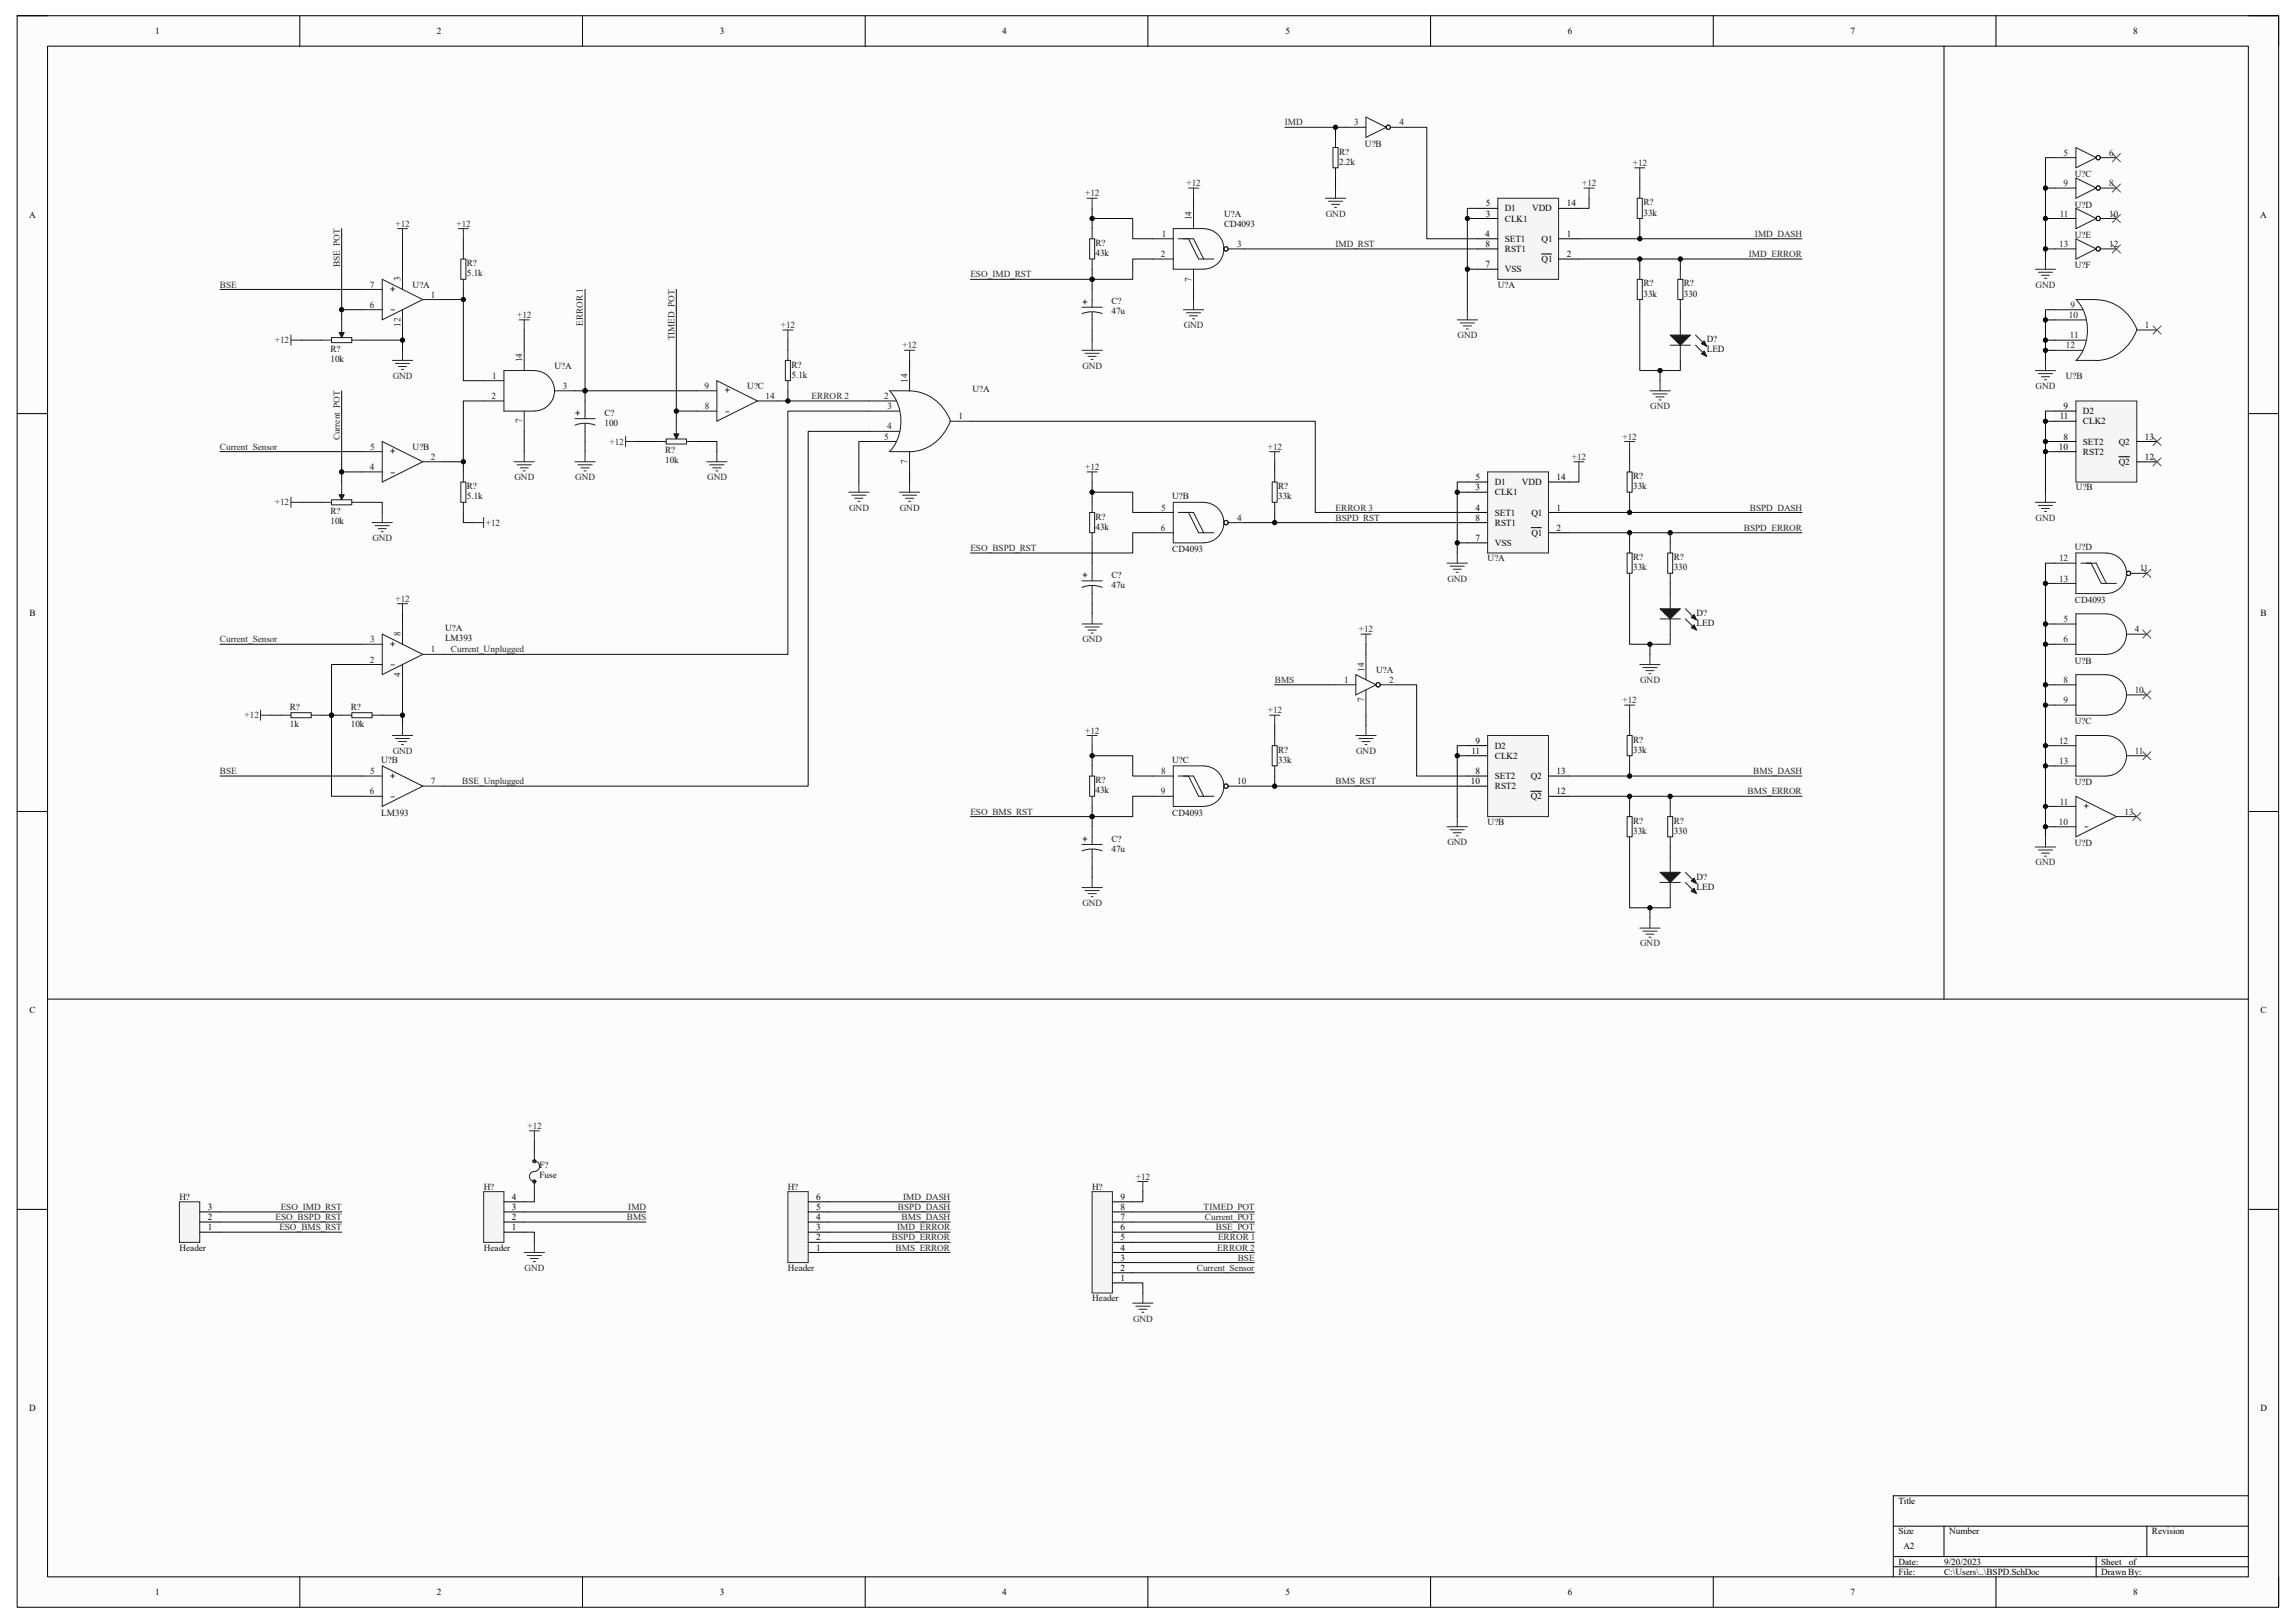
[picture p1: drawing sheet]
<svg xmlns="http://www.w3.org/2000/svg" width="420mm" height="297mm" viewBox="0 0 420 297" stroke-linecap="round" stroke-linejoin="round" font-family="sans-serif">
<defs><g id="words">
<g font-size="2.2" fill="#1c1c1c">
<text x="71.2" y="53.6">+</text>
<text x="71.3" y="57.3">-</text>
<text x="197.9" y="56">+</text>
<text x="105.1" y="76.4">+</text>
<text x="132.5" y="72.2">+</text>
<text x="132.5" y="75.9">-</text>
<text x="71.2" y="83.3">+</text>
<text x="71.3" y="87">-</text>
<text x="197.9" y="106">+</text>
<text x="71.2" y="118.6">+</text>
<text x="71.3" y="122.3">-</text>
<text x="71.2" y="142.7">+</text>
<text x="71.3" y="146.4">-</text>
<text x="381" y="148.3">+</text>
<text x="197.9" y="154.3">+</text>
<text x="381.1" y="151.9">-</text>
</g>
<g font-size="1.7">
<text x="28.4" y="6.2">1</text>
<text x="79.9" y="6.2">2</text>
<text x="131.7" y="6.2">3</text>
<text x="183.3" y="6.2">4</text>
<text x="235.1" y="6.2">5</text>
<text x="286.8" y="6.2">6</text>
<text x="338.5" y="6.2">7</text>
<text x="390.2" y="6.2">8</text>
<text x="5.3" y="39.9">A</text>
<text x="271.8" y="39.6">3</text>
<text x="271.8" y="37.8">5</text>
<text x="275.3" y="40.6">CLK1</text>
<text x="275.3" y="38.7">D1</text>
<text x="280.2" y="38.7">VDD</text>
<text x="286.6" y="37.8">14</text>
<text x="413.4" y="39.9">A</text>
<text x="271.7" y="43.3">4</text>
<text x="271.7" y="45.2">8</text>
<text x="275.3" y="46.1">RST1</text>
<text x="275.3" y="44.3">SET1</text>
<text x="282" y="44.3">Q1</text>
<text x="282" y="48">Q1</text>
<text x="286.6" y="43.3">1</text>
<text x="286.6" y="47">2</text>
<text x="271.7" y="48.9">7</text>
<text x="275.3" y="49.8">VSS</text>
<text x="376.8" y="76.7">11</text>
<text x="377.4" y="74.9">9</text>
<text x="381" y="77.6">CLK2</text>
<text x="381" y="75.8">D2</text>
<text x="376.6" y="82.3">10</text>
<text x="377.5" y="80.4">8</text>
<text x="381" y="83.2">RST2</text>
<text x="381" y="81.4">SET2</text>
<text x="387.6" y="81.4">Q2</text>
<text x="392.3" y="80.4">13</text>
<text x="269.9" y="89.7">3</text>
<text x="269.9" y="87.8">5</text>
<text x="273.4" y="88.8">D1</text>
<text x="278.4" y="88.8">VDD</text>
<text x="284.7" y="87.8">14</text>
<text x="387.6" y="85.1">Q2</text>
<text x="392.3" y="84.2">12</text>
<text x="269.9" y="95.3">8</text>
<text x="269.9" y="93.4">4</text>
<text x="273.4" y="90.6">CLK1</text>
<text x="273.4" y="94.4">SET1</text>
<text x="280.1" y="94.4">Q1</text>
<text x="284.7" y="93.4">1</text>
<text x="269.9" y="99">7</text>
<text x="273.4" y="99.9">VSS</text>
<text x="273.4" y="96.2">RST1</text>
<text x="280.1" y="98">Q1</text>
<text x="284.7" y="97.2">2</text>
<text x="5.4" y="112.7">B</text>
<text x="413.5" y="112.7">B</text>
<text x="269.2" y="138">11</text>
<text x="269.9" y="136.1">9</text>
<text x="273.4" y="137">D2</text>
<text x="269" y="143.5">10</text>
<text x="269.9" y="141.6">8</text>
<text x="273.4" y="138.9">CLK2</text>
<text x="273.4" y="142.6">SET2</text>
<text x="280" y="142.6">Q2</text>
<text x="284.7" y="141.6">13</text>
<text x="273.4" y="144.4">RST2</text>
<text x="280" y="146.3">Q2</text>
<text x="284.7" y="145.4">12</text>
<text x="5.4" y="185.5">C</text>
<text x="413.5" y="185.5">C</text>
<text x="38" y="221.4">3</text>
<text x="93.6" y="221.4">3</text>
<text x="93.6" y="219.6">4</text>
<text x="149.3" y="221.4">5</text>
<text x="149.3" y="219.6">6</text>
<text x="205" y="221.4">8</text>
<text x="205" y="219.6">9</text>
<text x="38" y="225.1">1</text>
<text x="38" y="223.3">2</text>
<text x="93.6" y="225.1">1</text>
<text x="93.6" y="223.3">2</text>
<text x="149.3" y="227">2</text>
<text x="149.3" y="225.1">3</text>
<text x="149.3" y="223.3">4</text>
<text x="205" y="227">5</text>
<text x="205" y="225.1">6</text>
<text x="205" y="223.3">7</text>
<text x="149.3" y="228.9">1</text>
<text x="205" y="232.5">2</text>
<text x="205" y="230.7">3</text>
<text x="205" y="228.9">4</text>
<text x="205" y="234.4">1</text>
<text x="5.3" y="258.3">D</text>
<text x="413.5" y="258.3">D</text>
<text x="347.3" y="275.2">Title</text>
<text x="347.3" y="280.8">Size</text>
<text x="356.5" y="280.8">Number</text>
<text x="393.6" y="280.8">Revision</text>
<text x="347.3" y="286.3">Date:</text>
<text x="348.2" y="283.5">A2</text>
<text x="355.6" y="286.3">9/20/2023</text>
<text x="384.3" y="286.3">Sheet</text>
<text x="389.4" y="286.3">of</text>
<text x="28.4" y="291.9">1</text>
<text x="79.9" y="291.9">2</text>
<text x="131.7" y="291.9">3</text>
<text x="183.3" y="291.9">4</text>
<text x="235.1" y="291.9">5</text>
<text x="286.8" y="291.9">6</text>
<text x="338.5" y="291.9">7</text>
<text x="347.3" y="288.2">File:</text>
<text x="355.6" y="288.2">C:\Users\..\BSPD.SchDoc</text>
<text x="384.3" y="288.2">Drawn By:</text>
<text x="390.2" y="291.9">8</text>
</g>
<g font-size="1.7" fill="#262626">
<text x="235" y="22.9">IMD</text>
<text x="198.5" y="35.9">+12</text>
<text x="217" y="34.1">+12</text>
<text x="289.4" y="34.1">+12</text>
<text x="298.7" y="30.4">+12</text>
<text x="72.3" y="41.5">+12</text>
<text x="83.5" y="41.5">+12</text>
<text x="242.5" y="39.6">GND</text>
<text x="244.3" y="45.2">IMD_RST</text>
<text x="319.9" y="47">IMD_ERROR</text>
<text x="321" y="43.3">IMD_DASH</text>
<text x="40.2" y="52.6">BSE</text>
<text x="62.1" y="48.9" transform="rotate(-90 62.1 48.9)">BSE_POT</text>
<text x="177.5" y="50.8">ESO_IMD_RST</text>
<text x="372.4" y="52.6">GND</text>
<text x="94.6" y="58.2">+12</text>
<text x="106.6" y="59.6" transform="rotate(-90 106.6 59.6)">ERROR 1</text>
<text x="50.3" y="62.8">+12</text>
<text x="123.4" y="62.2" transform="rotate(-90 123.4 62.2)">TIMED_POT</text>
<text x="142.8" y="60">+12</text>
<text x="165.1" y="63.8">+12</text>
<text x="216.5" y="60">GND</text>
<text x="266.6" y="61.9">GND</text>
<text x="71.8" y="69.3">GND</text>
<text x="198" y="67.4">GND</text>
<text x="372.4" y="71.2">GND</text>
<text x="148.5" y="73">ERROR 2</text>
<text x="301.9" y="74.9">GND</text>
<text x="40.2" y="82.3">Current_Sensor</text>
<text x="62.1" y="80.6" transform="rotate(-90 62.1 80.6)">Current_POT</text>
<text x="111.5" y="81.4">+12</text>
<text x="231.9" y="82.3">+12</text>
<text x="296.8" y="80.4">+12</text>
<text x="94.1" y="87.8">GND</text>
<text x="105.2" y="87.8">GND</text>
<text x="129.4" y="87.8">GND</text>
<text x="198.5" y="86">+12</text>
<text x="287.5" y="84.2">+12</text>
<text x="50.3" y="92.5">+12</text>
<text x="155.3" y="93.4">GND</text>
<text x="164.6" y="93.4">GND</text>
<text x="244.3" y="93.4">ERROR 3</text>
<text x="244.3" y="95.3">BSPD_RST</text>
<text x="320.1" y="93.4">BSPD_DASH</text>
<text x="372.4" y="95.3">GND</text>
<text x="68.1" y="99">GND</text>
<text x="88.9" y="96.2">+12</text>
<text x="177.5" y="100.8">ESO_BSPD_RST</text>
<text x="319" y="97.2">BSPD_ERROR</text>
<text x="264.8" y="106.4">GND</text>
<text x="72.3" y="110.1">+12</text>
<text x="40.2" y="117.6">Current_Sensor</text>
<text x="82.5" y="119.4">Current_Unplugged</text>
<text x="198" y="117.6">GND</text>
<text x="248.6" y="115.7">+12</text>
<text x="233.2" y="125">BMS</text>
<text x="300" y="125">GND</text>
<text x="44.7" y="131.4">+12</text>
<text x="231.9" y="130.5">+12</text>
<text x="296.8" y="128.7">+12</text>
<text x="71.8" y="138">GND</text>
<text x="198.5" y="134.2">+12</text>
<text x="248.1" y="138">GND</text>
<text x="40.2" y="141.6">BSE</text>
<text x="84.5" y="143.5">BSE_Unplugged</text>
<text x="244.3" y="143.5">BMS_RST</text>
<text x="320.7" y="141.6">BMS_DASH</text>
<text x="177.5" y="149.1">ESO_BMS_RST</text>
<text x="319.7" y="145.4">BMS_ERROR</text>
<text x="264.8" y="154.6">GND</text>
<text x="372.4" y="158.4">GND</text>
<text x="198" y="165.8">GND</text>
<text x="300" y="173.2">GND</text>
<text x="96.5" y="206.6">+12</text>
<text x="207.8" y="215.9">+12</text>
<text x="51.4" y="221.4">ESO_IMD_RST</text>
<text x="114.9" y="221.4">IMD</text>
<text x="164.3" y="221.4">BSPD_DASH</text>
<text x="165.2" y="219.6">IMD_DASH</text>
<text x="220.2" y="221.4">TIMED_POT</text>
<text x="50.4" y="223.3">ESO_BSPD_RST</text>
<text x="51.1" y="225.1">ESO_BMS_RST</text>
<text x="114.7" y="223.3">BMS</text>
<text x="163.2" y="227">BSPD_ERROR</text>
<text x="164.1" y="225.1">IMD_ERROR</text>
<text x="164.9" y="223.3">BMS_DASH</text>
<text x="220.4" y="223.3">Current_POT</text>
<text x="222.4" y="225.1">BSE_POT</text>
<text x="222.8" y="227">ERROR 1</text>
<text x="96" y="232.5">GND</text>
<text x="163.8" y="228.9">BMS_ERROR</text>
<text x="218.9" y="232.5">Current_Sensor</text>
<text x="222.7" y="228.9">ERROR 2</text>
<text x="226.4" y="230.7">BSE</text>
<text x="207.3" y="241.9">GND</text>
</g>
<g font-size="1.7" fill="#1c1c1c">
<text x="247.7" y="22.9">3</text>
<text x="256" y="22.9">4</text>
<text x="377.5" y="28.5">5</text>
<text x="385.8" y="28.5">6</text>
<text x="377.4" y="34.1">9</text>
<text x="385.8" y="34.1">8</text>
<text x="218" y="40.3" transform="rotate(-90 218 40.3)">14</text>
<text x="376.8" y="39.6">11</text>
<text x="385.8" y="39.6">10</text>
<text x="212.3" y="47">2</text>
<text x="212.5" y="43.3">1</text>
<text x="226.3" y="45.2">3</text>
<text x="376.7" y="45.2">13</text>
<text x="385.8" y="45.2">12</text>
<text x="67.6" y="52.6">7</text>
<text x="73.3" y="51.5" transform="rotate(-90 73.3 51.5)">3</text>
<text x="218" y="51.5" transform="rotate(-90 218 51.5)">7</text>
<text x="67.6" y="56.3">6</text>
<text x="73.3" y="59.8" transform="rotate(-90 73.3 59.8)">12</text>
<text x="78.8" y="54.5">1</text>
<text x="378.5" y="58.2">10</text>
<text x="378.8" y="56.3">9</text>
<text x="377.9" y="63.8">12</text>
<text x="378.6" y="61.9">11</text>
<text x="392.3" y="60">1</text>
<text x="90" y="69.3">1</text>
<text x="95.5" y="66.3" transform="rotate(-90 95.5 66.3)">14</text>
<text x="103" y="71.2">3</text>
<text x="128.9" y="71.2">9</text>
<text x="166" y="70" transform="rotate(-90 166 70)">14</text>
<text x="89.9" y="73">2</text>
<text x="95.5" y="77.5" transform="rotate(-90 95.5 77.5)">7</text>
<text x="128.9" y="74.9">8</text>
<text x="140" y="73">14</text>
<text x="161.7" y="73">2</text>
<text x="162.3" y="74.9">3</text>
<text x="175.3" y="76.7">1</text>
<text x="67.7" y="82.3">5</text>
<text x="161.8" y="80.4">5</text>
<text x="162.3" y="78.6">4</text>
<text x="67.6" y="86">4</text>
<text x="78.8" y="84.2">2</text>
<text x="166" y="84.9" transform="rotate(-90 166 84.9)">7</text>
<text x="212.4" y="93.4">5</text>
<text x="226.3" y="95.3">4</text>
<text x="212.3" y="97.2">6</text>
<text x="376.6" y="102.7">12</text>
<text x="376.7" y="106.4">13</text>
<text x="391.4" y="104.6">11</text>
<text x="377.5" y="113.8">5</text>
<text x="67.7" y="117.6">3</text>
<text x="73.3" y="116.4" transform="rotate(-90 73.3 116.4)">8</text>
<text x="78.8" y="119.4">1</text>
<text x="377.4" y="117.6">6</text>
<text x="390.5" y="115.7">4</text>
<text x="67.6" y="121.2">2</text>
<text x="73.3" y="123.9" transform="rotate(-90 73.3 123.9)">4</text>
<text x="245.9" y="125">1</text>
<text x="249.5" y="122.9" transform="rotate(-90 249.5 122.9)">14</text>
<text x="254.1" y="125">2</text>
<text x="377.5" y="125">8</text>
<text x="249.5" y="128.5" transform="rotate(-90 249.5 128.5)">7</text>
<text x="377.4" y="128.7">9</text>
<text x="390.5" y="126.8">10</text>
<text x="376.6" y="136.1">12</text>
<text x="390.5" y="138">11</text>
<text x="67.7" y="141.6">5</text>
<text x="78.8" y="143.5">7</text>
<text x="212.4" y="141.6">8</text>
<text x="226.3" y="143.5">10</text>
<text x="376.7" y="139.8">13</text>
<text x="67.6" y="145.4">6</text>
<text x="212.3" y="145.4">9</text>
<text x="376.8" y="147.2">11</text>
<text x="388.6" y="149.1">13</text>
<text x="376.6" y="150.9">10</text>
</g>
<g font-size="1.7" fill="#0e0e0e">
<text x="244.9" y="28.3">R?</text>
<text x="249.7" y="26.8">U?B</text>
<text x="244.9" y="30.2">2.2k</text>
<text x="379.5" y="32.4">U?C</text>
<text x="223.9" y="39.6">U?A</text>
<text x="223.9" y="41.5">CD4093</text>
<text x="300.6" y="37.6">R?</text>
<text x="300.6" y="39.5">33k</text>
<text x="379.5" y="38">U?D</text>
<text x="200.4" y="45">R?</text>
<text x="200.4" y="46.9">43k</text>
<text x="379.5" y="43.5">U?E</text>
<text x="75.5" y="52.6">U?A</text>
<text x="85.4" y="48.7">R?</text>
<text x="85.4" y="50.6">5.1k</text>
<text x="274" y="52.6">U?A</text>
<text x="300.6" y="52.4">R?</text>
<text x="308" y="52.4">R?</text>
<text x="379.5" y="49.1">U?F</text>
<text x="203.3" y="55.7">C?</text>
<text x="203.3" y="57.5">47u</text>
<text x="300.6" y="54.3">33k</text>
<text x="308" y="54.3">330</text>
<text x="60.5" y="64.4">R?</text>
<text x="312.2" y="62.6">D?</text>
<text x="312.2" y="64.5">LED</text>
<text x="60.5" y="66.3">10k</text>
<text x="101.4" y="67.4">U?A</text>
<text x="136.7" y="71.2">U?C</text>
<text x="144.8" y="67.3">R?</text>
<text x="144.8" y="69.1">5.1k</text>
<text x="177.9" y="71.7">U?A</text>
<text x="377.9" y="69.3">U?B</text>
<text x="110.6" y="76.1">C?</text>
<text x="110.6" y="77.9">100</text>
<text x="75.5" y="82.3">U?B</text>
<text x="121.7" y="82.9">R?</text>
<text x="85.4" y="89.5">R?</text>
<text x="121.7" y="84.8">10k</text>
<text x="233.8" y="89.5">R?</text>
<text x="298.7" y="87.7">R?</text>
<text x="298.7" y="89.5">33k</text>
<text x="379.7" y="89.7">U?B</text>
<text x="60.5" y="94.1">R?</text>
<text x="60.5" y="95.9">10k</text>
<text x="85.4" y="91.4">5.1k</text>
<text x="200.4" y="95.1">R?</text>
<text x="214.4" y="91.4">U?B</text>
<text x="233.8" y="91.4">33k</text>
<text x="200.4" y="96.9">43k</text>
<text x="214.4" y="101">CD4093</text>
<text x="379.5" y="100.7">U?D</text>
<text x="203.3" y="105.7">C?</text>
<text x="203.3" y="107.6">47u</text>
<text x="272.1" y="102.7">U?A</text>
<text x="298.7" y="102.5">R?</text>
<text x="298.7" y="104.4">33k</text>
<text x="306.2" y="102.5">R?</text>
<text x="306.2" y="104.4">330</text>
<text x="310.3" y="112.7">D?</text>
<text x="379.5" y="110.3">CD4093</text>
<text x="81.4" y="115.5">U?A</text>
<text x="81.4" y="117.3">LM393</text>
<text x="310.3" y="114.6">LED</text>
<text x="251.7" y="123.1">U?A</text>
<text x="379.5" y="121.5">U?B</text>
<text x="53" y="129.9">R?</text>
<text x="64.2" y="129.9">R?</text>
<text x="53" y="133">1k</text>
<text x="64.2" y="133">10k</text>
<text x="233.8" y="137.8">R?</text>
<text x="298.7" y="135.9">R?</text>
<text x="298.7" y="137.8">33k</text>
<text x="379.5" y="132.5">U?C</text>
<text x="69.7" y="139.6">U?B</text>
<text x="200.4" y="143.3">R?</text>
<text x="214.4" y="139.6">U?C</text>
<text x="233.8" y="139.6">33k</text>
<text x="379.5" y="143.7">U?D</text>
<text x="69.7" y="149.3">LM393</text>
<text x="200.4" y="145.2">43k</text>
<text x="214.4" y="149.3">CD4093</text>
<text x="203.3" y="154">C?</text>
<text x="203.3" y="155.8">47u</text>
<text x="272.1" y="150.9">U?B</text>
<text x="298.7" y="150.7">R?</text>
<text x="298.7" y="152.6">33k</text>
<text x="306.2" y="150.7">R?</text>
<text x="306.2" y="152.6">330</text>
<text x="379.5" y="154.8">U?D</text>
<text x="310.3" y="161">D?</text>
<text x="310.3" y="162.8">LED</text>
<text x="98.7" y="213.7">F?</text>
<text x="98.7" y="215.6">Fuse</text>
<text x="32.8" y="219.6">H?</text>
<text x="88.5" y="217.7">H?</text>
<text x="144.1" y="217.7">H?</text>
<text x="199.8" y="217.7">H?</text>
<text x="32.8" y="228.9">Header</text>
<text x="88.5" y="228.9">Header</text>
<text x="144.1" y="232.5">Header</text>
<text x="199.8" y="238.1">Header</text>
</g>
</g></defs>
<path d="M3.1 2.9h413.7v291.2h-413.7z" fill-rule="evenodd" fill="#fcfcfc"/>
<path d="M3.1 2.9h413.7v291.2h-413.7z" fill="none" stroke="#000" stroke-width=".18"/>
<path d="M8.7 8.4h402.6v280.2h-402.6z" fill-rule="evenodd" fill="#fcfcfc"/>
<g fill="none" stroke="#000" stroke-width=".18">
<path d="M3.1 2.9h5.6M8.7 8.4h402.6v280.2h-402.6zM54.8 2.9v5.5M106.6 2.9v5.5M158.3 2.9v5.5M210 2.9v5.5M261.7 2.9v5.5M313.4 2.9v5.5M365.1 2.9v5.5M411.3 2.9h5.5v5.5M3.1 75.7h5.6M411.3 75.7h5.5"/>
<path d="M3.1 148.5h5.6M411.3 148.5h5.5M3.1 221.3h5.6M411.3 221.3h5.5M346.3 279.3h65M355.6 279.3v5.6M392.7 279.3v5.6M411.3 273.7h-65v14.9M54.8 288.6v5.5M106.6 288.6v5.5M158.3 288.6v5.5M210 288.6v5.5"/>
<path d="M261.7 288.6v5.5M313.4 288.6v5.5M346.3 284.9h65M346.3 286.7h65M365.1 288.6v5.5M383.4 284.9v3.7M416.8 288.6v5.5"/>
</g>
<g fill="none" stroke="#1c1c1c" stroke-width=".18">
<path d="M62.5 58.5v1.9M66.2 53h3.7M66.2 56.7h3.7M69.9 51.1l7.4 3.7-7.4 3.7zM73.6 49.3v3.7M73.6 56.7v3.7M77.3 54.8h3.7M58.8 62.2h1.8M60.6 61.8h3.8v.9h-3.8zM64.4 62.2h1.8M88.5 69.7h3.7M88.5 73.4h3.7"/>
<path d="M95.9 64.1v3.7M95.9 75.2v3.7M97.7 67.8h-5.5v7.4h5.5M97.8 67.8a3.7 3.7 0 0 1 3.6 3.7 3.7 3.7 0 0 1-3.6 3.7M101.5 71.5h3.7M127.4 71.5h3.7M127.4 75.2h3.7M131.1 69.7l7.5 3.7-7.5 3.7zM138.6 73.4h3.7M66.2 82.6h3.7M66.2 86.4h3.7M69.9 80.8l7.4 3.7-7.4 3.7z"/>
<path d="M77.3 84.5h3.7M376 114.2h3.7M376 117.9h3.7M385.3 112.4a3.7 3.7 0 0 1 3.7 3.6 3.7 3.7 0 0 1-3.7 3.7M385.3 112.3h-5.6v7.5h5.6M389 116.1h3.7M376 125.3h3.7M376 129h3.7M376 136.5h3.7M379.7 123.5h5.6a3.7 3.7 0 0 1 3.7 3.7 3.7 3.7 0 0 1-3.7 3.7h-5.6zM385.3 134.6a3.7 3.7 0 0 1 3.7 3.7 3.7 3.7 0 0 1-3.7 3.7M385.3 134.6h-5.6v7.4h5.6"/>
<path d="M389 127.2h3.7M389 138.3h3.7M376 140.2h3.7"/>
</g>
<path d="M72.7 41.8h1.9M73.6 41.8v1.9M71.8 66h3.7M72.3 66.5h2.6M72.9 67.1h1.5M73.4 67.6h.4M73.6 64.1v1.9" fill="none" stroke="#262626" stroke-width=".18"/>
<path d="M62 60.9h1l-.5 .9z" fill="#1c1c1c"/>
<path d="M62 60.9h1l-.5 .9zM62.5 60.4v.5M58.8 91.9h1.8M60.6 91.5h3.8v.9h-3.8zM62.5 88.2v1.9M64.4 91.9h1.8" fill="none" stroke="#1c1c1c" stroke-width=".18"/>
<path d="M53.2 61.3v1.9M53.2 62.2h1.9" fill="none" stroke="#262626" stroke-width=".18"/>
<path d="M62 90.5h1l-.5 1z" fill="#1c1c1c"/>
<path d="M123.7 77.1v1.8M62 90.5h1l-.5 1zM62.5 90.1v.4M120 80.8h1.9M121.9 80.3h3.7v1h-3.7zM125.6 80.8h1.8" fill="none" stroke="#1c1c1c" stroke-width=".18"/>
<g fill="none" stroke="#262626" stroke-width=".18">
<path d="M95 58.5h1.8M95.9 58.5v1.9M53.2 91v1.9M53.2 91.9h1.9M68.1 95.6h3.7M68.6 96.2h2.6M69.2 96.7h1.5M69.7 97.3h.4M69.9 93.8v1.8M94 84.5h3.7M94.6 85.1h2.6M95.1 85.6h1.5"/>
<path d="M95.7 86.2h.4M95.9 82.7v1.8"/>
</g>
<path d="M123.3 79.4h.9l-.5 .9z" fill="#1c1c1c"/>
<g fill="none" stroke="#1c1c1c" stroke-width=".18">
<path d="M84.3 47.4h.9v3.7h-.9zM84.8 45.5v1.9M84.8 51.1v1.9M105.2 76.6h3.7M107 73.4v3.2M107 77.5v3.3M108.8 77.8a5 5 0 0 0-3.6 0M123.3 79.4h.9l-.5 .9zM123.7 78.9v.5M143.7 66h.9v3.7h-.9zM144.1 64.1v1.9M144.1 69.7v1.8"/>
<path d="M84.3 88.2h.9v3.7h-.9zM84.8 86.4v1.8M84.8 91.9v1.9"/>
</g>
<g fill="none" stroke="#262626" stroke-width=".18">
<path d="M83.8 41.8h1.9M84.8 41.8v1.9M114.4 79.9v1.8M143.2 60.4h1.8M144.1 60.4v1.8M86.6 95.6h1.9M88.5 94.7v1.9M105.2 84.5h3.7M105.7 85.1h2.6M106.3 85.6h1.5M106.8 86.2h.4M107 82.7v1.8"/>
<path d="M114.4 80.8h1.9M129.3 84.5h3.7M129.8 85.1h2.6M130.4 85.6h1.5M130.9 86.2h.4M131.1 82.7v1.8"/>
</g>
<path d="M272.1 86.4h11.2v14.8h-11.2z" fill-rule="evenodd" fill="#f5f5f5"/>
<path d="M272.1 86.4h11.2v14.8h-11.2z" fill="none" stroke="#262626" stroke-width=".18"/>
<path d="M268.4 99.3h3.7M268.4 88.2h3.7M268.4 90.1h3.7M268.4 95.6h3.7M268.4 93.8h3.7M280.1 96.6h1.9M283.3 88.2h3.7M283.3 93.8h3.7M283.3 97.5h3.7" fill="none" stroke="#000" stroke-width=".18"/>
<path d="M272.1 134.6h11.2v14.8h-11.2z" fill-rule="evenodd" fill="#f5f5f5"/>
<path d="M272.1 134.6h11.2v14.8h-11.2z" fill="none" stroke="#262626" stroke-width=".18"/>
<path d="M268.4 138.3h3.7M268.4 136.5h3.7M268.4 143.9h3.7M268.4 142h3.7M280 144.8h2M283.3 142h3.7M283.3 145.7h3.7" fill="none" stroke="#000" stroke-width=".18"/>
<path d="M274 36.3h11.1v14.8h-11.1z" fill-rule="evenodd" fill="#f5f5f5"/>
<path d="M274 36.3h11.1v14.8h-11.1z" fill="none" stroke="#262626" stroke-width=".18"/>
<path d="M270.3 38.1h3.7M270.3 40h3.7M285.1 38.1h3.7M270.3 49.3h3.7M270.3 45.6h3.7M270.3 43.7h3.7M282 46.5h1.8M285.1 43.7h3.7M285.1 47.4h3.7" fill="none" stroke="#000" stroke-width=".18"/>
<path d="M379.7 73.4h11.2v14.8h-11.2z" fill-rule="evenodd" fill="#f5f5f5"/>
<g fill="none" stroke="#262626" stroke-width=".18">
<path d="M379.7 73.4h11.2v14.8h-11.2zM287.9 84.5h1.9M288.8 84.5v1.9M297.2 80.8h1.8M298.1 80.8v1.9M264.7 103.1h3.7M265.3 103.6h2.6M265.8 104.2h1.5M266.4 104.7h.3M266.6 101.2v1.9M264.7 151.3h3.7M265.3 151.8h2.6"/>
<path d="M265.8 152.4h1.5M266.4 153h.3M266.6 149.4v1.9"/>
</g>
<path d="M376 77.1h3.7M376 75.2h3.7M376 82.7h3.7M376 80.8h3.7M387.6 83.6h2M390.9 80.8h3.7M390.9 84.5h3.7" fill="none" stroke="#000" stroke-width=".18"/>
<path d="M297.6 86.4h1v3.7h-1zM298.1 84.5v1.9M298.1 90.1v1.8M298.1 99.3v1.9M305.5 99.3v1.9M297.6 101.2h1v3.7h-1zM298.1 104.9v1.9M305.1 101.2h.9v3.7h-.9zM305.5 104.9v1.9M305.5 108.6v7.4" fill="none" stroke="#1c1c1c" stroke-width=".18"/>
<path d="M303.7 111.4h3.7l-1.9 1.9z" fill="#1c1c1c"/>
<path d="M303.7 111.4h3.7l-1.9 1.9zM303.7 113.3h3.7M308.3 113.3l1.9 1.8" fill="none" stroke="#1c1c1c" stroke-width=".18"/>
<path d="M309.4 114.9l.5-.6 .4 1z" fill="#1c1c1c"/>
<path d="M308.3 111.4l1.9 1.9M309.4 114.9l.5-.6 .4 1z" fill="none" stroke="#1c1c1c" stroke-width=".18"/>
<path d="M309.4 113l.5-.5 .4 1z" fill="#1c1c1c"/>
<path d="M309.4 113l.5-.5 .4 1zM297.6 134.6h1v3.7h-1zM298.1 132.7v1.9M298.1 138.3v1.9M297.6 149.4h1v3.7h-1zM298.1 147.6v1.8M298.1 153.1v1.9M305.1 149.4h.9v3.7h-.9zM305.5 147.6v1.8M305.5 153.1v1.9M305.5 156.9v7.4" fill="none" stroke="#1c1c1c" stroke-width=".18"/>
<path d="M301.8 119.8v1.8M297.2 129h1.8M298.1 129v1.9M300 121.6h3.7M300.5 122.2h2.6M301.1 122.7h1.4M301.6 123.3h.4" fill="none" stroke="#262626" stroke-width=".18"/>
<path d="M303.7 159.6h3.7l-1.9 1.9z" fill="#1c1c1c"/>
<path d="M303.7 159.6h3.7l-1.9 1.9zM303.7 161.5h3.7M308.3 161.5l1.9 1.8" fill="none" stroke="#1c1c1c" stroke-width=".18"/>
<path d="M309.4 163.1l.5-.5 .4 .9z" fill="#1c1c1c"/>
<path d="M308.3 159.6l1.9 1.9M309.4 163.1l.5-.5 .4 .9z" fill="none" stroke="#1c1c1c" stroke-width=".18"/>
<path d="M309.4 161.2l.5-.5 .4 1z" fill="#1c1c1c"/>
<g fill="none" stroke="#1c1c1c" stroke-width=".18">
<path d="M218.3 38.1v3.7M246.2 23.3h3.7M249.9 21.4l3.7 1.9-3.7 1.8zM254.5 23.3h2.8M376 28.9h3.7M376 34.4h3.7M376 40h3.7M379.7 27l3.7 1.9-3.7 1.8zM379.7 32.6l3.7 1.8-3.7 1.9zM379.7 38.1l3.7 1.9-3.7 1.8zM384.4 28.9h2.7M384.4 34.4h2.7"/>
<path d="M384.4 40h2.7M197.9 56.2h3.7M199.3 43.7h.9v3.7h-.9zM199.8 41.8v1.9M199.8 47.4v1.9M199.8 53v3.2M199.8 57.1v3.3M201.6 57.4a5 5 0 0 0-3.7 0M210.9 43.7h3.7M210.9 47.4h3.7M214.6 41.8l5.6 .1a3.7 3.7 0 0 1 3.7 3.7 3.7 3.7 0 0 1-3.7 3.6l-5.6 .1zM215.5 43.7h2.8l1.9 3.7"/>
<path d="M217.4 43.7l1.9 3.7h2.7M218.3 49.3v3.7M224.8 45.6h2.8M299.5 51.1h.9v3.7h-.9zM300 49.3v1.8M300 54.8v1.9M306.9 51.1h.9v3.7h-.9zM307.4 49.3v1.8M307.4 54.8v1.9M307.4 58.5v7.5M376 56.7h5M376 58.5h5.6"/>
<path d="M376 45.6h3.7M379.7 43.7l3.7 1.9-3.7 1.8zM379.7 54.8h3.7M379.8 54.9a8.5 8.5 0 0 1 0 11.1M383.4 54.9a8.2 8.2 0 0 1 7.5 5.4M384.4 45.6h2.7M159 73.4h5M159 75.2h5.5M159 78.9h5.5M162.8 71.6a8.5 8.5 0 0 1-.1 11M166.3 71.5a8.2 8.2 0 0 1 7.6 5.5M166.4 67.8v3.7h-3.7"/>
<path d="M173.8 77.1h3.7M173.8 77.1a8.1 8.1 0 0 1-7.4 5.6M376 62.3h5.6M376 64.1h5M379.7 66h3.7M390.9 60.4h3.7M390.9 60.4a8.2 8.2 0 0 1-7.5 5.6M159 80.8h5M162.7 82.7h3.7v3.7M199.3 93.8h.9v3.7h-.9zM199.8 91.9v1.9M199.8 97.5v1.8"/>
<path d="M210.9 93.8h3.7M210.9 97.5h3.7M215.5 93.8h2.8l1.9 3.7M217.4 93.8l1.9 3.7h2.7M220.2 91.9h-5.6v7.4h5.6a3.7 3.7 0 0 0 3.7-3.7 3.7 3.7 0 0 0-3.7-3.7M224.8 95.6h2.8M232.7 88.2h.9v3.7h-.9zM233.2 86.4v1.8M233.2 91.9v1.9M197.9 106.3h3.7M199.8 103.1v3.2M199.8 107.2v3.3"/>
<path d="M201.6 107.5a5 5 0 0 0-3.7 0M249.9 119.8v4.6M376 103.1h3.7M376 106.8h3.7M379.7 101.2h5.6a3.7 3.7 0 0 1 3.7 3.7 3.7 3.7 0 0 1-3.7 3.7h-5.6zM380.6 103.1h2.8l1.9 3.7M382.5 103.1l1.9 3.7h2.7M389.9 104.9h2.8M232.7 136.5h.9v3.7h-.9zM233.2 134.6v1.9M244.3 125.3h3.7M248 123.5l3.7 1.8-3.7 1.9z"/>
<path d="M249.9 126.2v4.7M252.6 125.3h2.8M197.9 154.5h3.7M199.3 142h.9v3.7h-.9zM199.8 140.2v1.8M199.8 145.7v1.9M199.8 151.3v3.2M199.8 155.5v3.2M201.6 155.7a5 5 0 0 0-3.7 0M210.9 142h3.7M210.9 145.7h3.7M214.6 140.2h5.6a3.7 3.7 0 0 1 3.7 3.7 3.7 3.7 0 0 1-3.7 3.7h-5.6z"/>
<path d="M215.5 142h2.8l1.9 3.7M217.4 142l1.9 3.7h2.7M224.8 143.9h2.8M233.2 140.2v1.8M309.4 161.2l.5-.5 .4 1z"/>
<circle cx="253.9" cy="23.3" r=".4"/>
<circle cx="383.8" cy="28.9" r=".4"/>
<circle cx="383.8" cy="40" r=".4"/>
<circle cx="383.8" cy="34.4" r=".4"/>
<circle cx="383.8" cy="28.8" r=".4"/>
<circle cx="224.3" cy="45.6" r=".4"/>
<circle cx="224.3" cy="45.5" r=".4"/>
<circle cx="383.8" cy="45.6" r=".4"/>
<circle cx="383.8" cy="45.5" r=".4"/>
<circle cx="224.3" cy="95.6" r=".4"/>
<circle cx="389.4" cy="104.9" r=".4"/>
<circle cx="252.1" cy="125.3" r=".4"/>
<circle cx="224.3" cy="143.9" r=".4"/>
</g>
<g fill="none" stroke="#262626" stroke-width=".18">
<path d="M198.9 36.3h1.8M199.8 36.3v1.8M217.4 34.4h1.9M218.3 34.4v1.9M289.8 34.4h1.8M290.7 34.4v1.9M216.5 56.7h3.7M217 57.2h2.6M217.6 57.8h1.5M218.1 58.3h.4M218.3 54.8v1.9M266.6 58.5h3.7"/>
<path d="M267.1 59.1h2.6M267.7 59.6h1.5M268.4 56.7v1.8M165.5 64.1h1.8M166.4 64.1v1.9M197.9 64.1h3.7M198.5 64.7h2.6M199 65.2h1.5M199.6 65.8h.4M199.8 62.3v1.8M268.2 60.2h.4M155.3 90.1h3.7"/>
<path d="M155.8 90.6h2.6M156.4 91.2h1.5M156.9 91.7h.4M157.1 88.2v1.9M164.5 90.1h3.7M165.1 90.6h2.6M165.6 91.2h1.5M166.2 91.7h.4M166.4 88.2v1.9M198.9 86.4h1.8M199.8 86.4v1.8M232.2 82.7h1.9"/>
<path d="M233.2 82.7v1.8M197.9 114.2h3.7M198.5 114.7h2.6M199 115.3h1.5M199.6 115.9h.4M199.8 112.3v1.9M248.9 116h1.9M249.9 116v1.9M198.9 134.6h1.8M199.8 134.6v1.9M232.2 130.9h1.9M233.2 130.9v1.8"/>
<path d="M248 134.6h3.7M248.6 135.1h2.6M249.1 135.7h1.5M249.7 136.3h.4M249.9 132.7v1.9M197.9 162.4h3.7M198.5 163h2.6M199 163.5h1.5M199.6 164.1h.4M199.8 160.6v1.8M300 169.8h3.7M300.5 170.4h2.6"/>
<path d="M301.1 171h1.4M301.6 171.5h.4M301.8 168v1.8"/>
</g>
<path d="M305.5 61.3h3.7l-1.8 1.9z" fill="#1c1c1c"/>
<path d="M305.5 61.3h3.7l-1.8 1.9zM305.5 63.2h3.7M310.2 63.2l1.8 1.8" fill="none" stroke="#1c1c1c" stroke-width=".18"/>
<path d="M311.7 64.2l.5 1-1-.4z" fill="#1c1c1c"/>
<path d="M310.2 61.3l1.8 1.9M311.7 64.2l.5 1-1-.4z" fill="none" stroke="#1c1c1c" stroke-width=".18"/>
<path d="M311.7 62.4l.5 1-1-.5z" fill="#1c1c1c"/>
<path d="M243.8 27h1v3.7h-1zM244.3 25.1v1.9M244.3 30.7v1.9M299.5 36.3h.9v3.7h-.9zM300 34.4v1.9M300 40v1.8M311.7 62.4l.5 1-1-.5zM376 147.6h3.7M376 151.3h3.7M379.7 145.7l7.4 3.7-7.4 3.7zM387.1 149.4h3.8" fill="none" stroke="#1c1c1c" stroke-width=".18"/>
<g fill="none" stroke="#262626" stroke-width=".18">
<path d="M242.4 36.3h3.8M243 36.8h2.6M243.6 37.4h1.4M244.1 37.9h.4M244.3 34.4v1.9M299 30.7h1.9M300 30.7v1.9M372.3 49.3h3.7M372.9 49.8h2.6M373.4 50.4h1.5M374 50.9h.4M374.2 47.4v1.9"/>
<path d="M301.8 71.5h3.7M302.4 72.1h2.6M302.9 72.6h1.5M303.5 73.2h.3M303.7 69.7v1.8M372.3 67.8h3.7M372.9 68.4h2.6M373.4 68.9h1.5M374 69.5h.4M374.2 66v1.8M372.3 91.9h3.7M372.9 92.5h2.6"/>
<path d="M373.4 93h1.5M374 93.6h.4M374.2 90.1v1.8M372.3 155h3.7M372.9 155.6h2.6M373.4 156.1h1.5M374 156.7h.4M374.2 153.1v1.9"/>
</g>
<g fill="none" stroke="#4c4c4c" stroke-width=".18">
<path d="M386.4 28.1l1.5 1.5M386.4 33.7l1.5 1.5M386.4 39.2l1.5 1.5M387.9 28.1l-1.5 1.5M387.9 33.7l-1.5 1.5M387.9 39.2l-1.5 1.5M386.4 44.8l1.5 1.5M387.9 44.8l-1.5 1.5M393.8 59.6l1.5 1.5M395.3 59.6l-1.5 1.5M393.8 80.1l1.5 1.4M393.8 83.8l1.5 1.5"/>
<path d="M395.3 80.1l-1.5 1.4M395.3 83.8l-1.5 1.5M392 104.2l1.4 1.5M392 115.3l1.4 1.5M393.4 104.2l-1.4 1.5M393.4 115.3l-1.4 1.5M392 126.4l1.4 1.5M392 137.6l1.4 1.4M393.4 126.4l-1.4 1.5M393.4 137.6l-1.4 1.4M390.1 148.7l1.5 1.5M391.6 148.7l-1.5 1.5"/>
</g>
<path d="M355.6 8.4v174.4M8.7 182.8h402.6" fill="none" stroke="#000" stroke-width=".18"/>
<path d="M32.8 219.9h3.7v7.5h-3.7z" fill-rule="evenodd" fill="#f5f5f5"/>
<path d="M32.8 219.9h3.7v7.5h-3.7z" fill="none" stroke="#262626" stroke-width=".18"/>
<path d="M36.5 225.5h3.7M36.5 223.6h3.7M36.5 221.8h3.7" fill="none" stroke="#000" stroke-width=".18"/>
<path d="M88.5 218.1h3.7v9.3h-3.7z" fill-rule="evenodd" fill="#f5f5f5"/>
<path d="M88.5 218.1h3.7v9.3h-3.7z" fill="none" stroke="#262626" stroke-width=".18"/>
<path d="M92.2 219.9h3.7M92.2 225.5h3.7M92.2 223.6h3.7M92.2 221.8h3.7" fill="none" stroke="#000" stroke-width=".18"/>
<path d="M144.1 218.1h3.7v13h-3.7z" fill-rule="evenodd" fill="#f5f5f5"/>
<path d="M144.1 218.1h3.7v13h-3.7z" fill="none" stroke="#262626" stroke-width=".18"/>
<path d="M147.8 219.9h3.7M147.8 229.2h3.7M147.8 227.4h3.7M147.8 225.5h3.7M147.8 223.6h3.7M147.8 221.8h3.7" fill="none" stroke="#000" stroke-width=".18"/>
<path d="M199.8 218.1h3.7v18.5h-3.7z" fill-rule="evenodd" fill="#f5f5f5"/>
<g fill="none" stroke="#262626" stroke-width=".18">
<path d="M72.7 110.5h1.9M73.6 110.5v1.8M47.7 130v1.8M47.7 130.9h1.8M71.8 134.6h3.7M72.3 135.1h2.6M72.9 135.7h1.5M73.4 136.3h.4M73.6 132.7v1.9M96.8 206.9h1.9M97.7 206.9v1.9M199.8 218.1h3.7v18.5h-3.7z"/>
<path d="M208.1 216.2h1.9M209.1 216.2v1.9M95.9 229.2h3.7M96.4 229.8h2.6M97 230.3h1.5M97.6 230.9h.3M97.7 227.4v1.8M207.2 238.5h3.7M207.8 239h2.6M208.3 239.6h1.5M209.1 236.6v1.9M208.9 240.1h.3"/>
</g>
<path d="M203.5 219.9h3.7M203.5 234.8h3.7M203.5 232.9h3.7M203.5 231.1h3.7M203.5 229.2h3.7M203.5 227.4h3.7M203.5 225.5h3.7M203.5 223.6h3.7M203.5 221.8h3.7" fill="none" stroke="#000" stroke-width=".18"/>
<g fill="none" stroke="#1c1c1c" stroke-width=".18">
<path d="M66.2 117.9h3.7M69.9 116l7.4 3.8-7.4 3.7zM73.6 114.2v3.7M77.3 119.8h3.7M51.4 130.9h1.8M53.2 130.4h3.7v.9h-3.7zM56.9 130.9h1.9M62.5 130.9h1.9M64.4 130.4h3.7v.9h-3.7zM66.2 121.6h3.7M68.1 130.9h1.8M73.6 121.6v3.7"/>
<path d="M66.2 142h3.7M66.2 145.7h3.7M69.9 140.2l7.4 3.7-7.4 3.7zM77.3 143.9h3.7M97.7 214.4a.91 .91 0 0 0-.9 .9 .91 .91 0 0 0 .9 .9v1.9M97.7 210.7v1.8M97.8 212.5a.95 .95 0 0 1 .9 .9 .95 .95 0 0 1-.9 1"/>
<circle cx="97.7" cy="212.5" r=".26"/>
<circle cx="97.7" cy="216.2" r=".26"/>
</g>
<path d="M73.6 43.7v5.6M73.6 60.4v3.7" fill="none" stroke="#0e0e0e" stroke-width=".18"/>
<circle cx="73.6" cy="62.2" r=".37" fill="#0e0e0e"/>
<g fill="none" stroke="#0e0e0e" stroke-width=".18">
<path d="M66.2 62.2h7.4"/>
<circle cx="73.6" cy="62.2" r=".37"/>
</g>
<circle cx="73.6" cy="62.2" r=".37" fill="#0e0e0e"/>
<g fill="none" stroke="#0e0e0e" stroke-width=".18">
<path d="M66.2 56.7h-3.7v1.8"/>
<circle cx="73.6" cy="62.2" r=".37"/>
</g>
<circle cx="62.5" cy="56.7" r=".37" fill="#0e0e0e"/>
<g fill="none" stroke="#0e0e0e" stroke-width=".18">
<path d="M55.1 62.2h3.7M66.2 86.4h-3.7v1.8"/>
<circle cx="62.5" cy="56.7" r=".37"/>
</g>
<circle cx="62.5" cy="86.4" r=".37" fill="#0e0e0e"/>
<g fill="none" stroke="#0e0e0e" stroke-width=".18">
<path d="M81 54.8h3.8v14.9h3.7M55.1 91.9h3.7M66.2 91.9h3.7v1.9"/>
<circle cx="62.5" cy="86.4" r=".37"/>
</g>
<circle cx="84.8" cy="54.8" r=".37" fill="#0e0e0e"/>
<g fill="none" stroke="#0e0e0e" stroke-width=".18">
<path d="M88.5 73.4h-3.7v11.1h-3.8"/>
<circle cx="84.8" cy="54.8" r=".37"/>
</g>
<circle cx="84.8" cy="84.5" r=".37" fill="#0e0e0e"/>
<g fill="none" stroke="#0e0e0e" stroke-width=".18">
<path d="M40.2 53h26M95.9 60.4v3.7M95.9 78.9v3.8M127.4 75.2h-3.7v1.9M40.2 82.6h26"/>
<circle cx="84.8" cy="84.5" r=".37"/>
</g>
<circle cx="123.7" cy="75.2" r=".37" fill="#0e0e0e"/>
<g fill="none" stroke="#0e0e0e" stroke-width=".18">
<path d="M84.8 84.5v1.9M107 80.8v1.9M116.3 80.8h3.7M127.4 80.8h3.7v1.9"/>
<circle cx="123.7" cy="75.2" r=".37"/>
</g>
<circle cx="84.8" cy="84.5" r=".37" fill="#0e0e0e"/>
<g fill="none" stroke="#0e0e0e" stroke-width=".18">
<path d="M84.8 43.7v1.8M84.8 53v1.8M84.8 93.8v1.8h1.8"/>
<circle cx="84.8" cy="84.5" r=".37"/>
</g>
<circle cx="84.8" cy="54.8" r=".37" fill="#0e0e0e"/>
<g fill="none" stroke="#0e0e0e" stroke-width=".18">
<path d="M107 71.5v1.9"/>
<circle cx="84.8" cy="54.8" r=".37"/>
</g>
<circle cx="107" cy="71.5" r=".37" fill="#0e0e0e"/>
<g fill="none" stroke="#0e0e0e" stroke-width=".18">
<path d="M107 53v18.5"/>
<circle cx="107" cy="71.5" r=".37"/>
</g>
<circle cx="107" cy="71.5" r=".37" fill="#0e0e0e"/>
<g fill="none" stroke="#0e0e0e" stroke-width=".18">
<path d="M268.4 99.3h-1.8v1.9"/>
<circle cx="107" cy="71.5" r=".37"/>
</g>
<circle cx="266.6" cy="99.3" r=".37" fill="#0e0e0e"/>
<g fill="none" stroke="#0e0e0e" stroke-width=".18">
<path d="M266.6 90.1h1.8M288.8 86.4v1.8h-1.8"/>
<circle cx="266.6" cy="99.3" r=".37"/>
</g>
<circle cx="266.6" cy="90.1" r=".37" fill="#0e0e0e"/>
<g fill="none" stroke="#0e0e0e" stroke-width=".18">
<path d="M266.6 138.3h1.8"/>
<circle cx="266.6" cy="90.1" r=".37"/>
</g>
<circle cx="266.6" cy="138.3" r=".37" fill="#0e0e0e"/>
<g fill="none" stroke="#0e0e0e" stroke-width=".18">
<path d="M298.1 82.7v1.8M298.1 91.9v1.9"/>
<circle cx="266.6" cy="138.3" r=".37"/>
</g>
<circle cx="298.1" cy="93.8" r=".37" fill="#0e0e0e"/>
<g fill="none" stroke="#0e0e0e" stroke-width=".18">
<path d="M298.1 97.5v1.8"/>
<circle cx="298.1" cy="93.8" r=".37"/>
</g>
<circle cx="298.1" cy="97.5" r=".37" fill="#0e0e0e"/>
<g fill="none" stroke="#0e0e0e" stroke-width=".18">
<path d="M268.4 88.2h-1.8v11.1"/>
<circle cx="298.1" cy="97.5" r=".37"/>
</g>
<circle cx="266.6" cy="90.1" r=".37" fill="#0e0e0e"/>
<circle cx="266.6" cy="90.1" r=".37" fill="none" stroke="#0e0e0e" stroke-width=".18"/>
<circle cx="266.6" cy="99.3" r=".37" fill="#0e0e0e"/>
<g fill="none" stroke="#0e0e0e" stroke-width=".18">
<path d="M287 97.5h42.6"/>
<circle cx="266.6" cy="99.3" r=".37"/>
</g>
<circle cx="298.1" cy="97.5" r=".37" fill="#0e0e0e"/>
<circle cx="298.1" cy="97.5" r=".37" fill="none" stroke="#0e0e0e" stroke-width=".18"/>
<circle cx="305.5" cy="97.5" r=".37" fill="#0e0e0e"/>
<g fill="none" stroke="#0e0e0e" stroke-width=".18">
<path d="M298.1 106.8v11.1h7.4v-1.9"/>
<circle cx="305.5" cy="97.5" r=".37"/>
</g>
<circle cx="301.8" cy="117.9" r=".37" fill="#0e0e0e"/>
<g fill="none" stroke="#0e0e0e" stroke-width=".18">
<path d="M301.8 117.9v1.9"/>
<circle cx="301.8" cy="117.9" r=".37"/>
</g>
<circle cx="301.8" cy="117.9" r=".37" fill="#0e0e0e"/>
<g fill="none" stroke="#0e0e0e" stroke-width=".18">
<path d="M305.5 97.5v1.8M305.5 106.8v1.8"/>
<circle cx="301.8" cy="117.9" r=".37"/>
</g>
<circle cx="305.5" cy="97.5" r=".37" fill="#0e0e0e"/>
<g fill="none" stroke="#0e0e0e" stroke-width=".18">
<path d="M298.1 130.9v1.8M298.1 140.2v1.8"/>
<circle cx="305.5" cy="97.5" r=".37"/>
</g>
<circle cx="298.1" cy="142" r=".37" fill="#0e0e0e"/>
<g fill="none" stroke="#0e0e0e" stroke-width=".18">
<path d="M298.1 145.7v1.9"/>
<circle cx="298.1" cy="142" r=".37"/>
</g>
<circle cx="298.1" cy="145.7" r=".37" fill="#0e0e0e"/>
<g fill="none" stroke="#0e0e0e" stroke-width=".18">
<path d="M301.8 166.1v1.9"/>
<circle cx="298.1" cy="145.7" r=".37"/>
</g>
<circle cx="301.8" cy="166.1" r=".37" fill="#0e0e0e"/>
<g fill="none" stroke="#0e0e0e" stroke-width=".18">
<path d="M305.5 145.7v1.9M305.5 155v1.9"/>
<circle cx="301.8" cy="166.1" r=".37"/>
</g>
<circle cx="305.5" cy="145.7" r=".37" fill="#0e0e0e"/>
<g fill="none" stroke="#0e0e0e" stroke-width=".18">
<path d="M199.8 90.1h7.4v3.7h3.7M199.8 110.5v1.8"/>
<circle cx="305.5" cy="145.7" r=".37"/>
</g>
<circle cx="199.8" cy="90.1" r=".37" fill="#0e0e0e"/>
<g fill="none" stroke="#0e0e0e" stroke-width=".18">
<path d="M233.2 84.5v1.9M233.2 93.8v1.8"/>
<circle cx="199.8" cy="90.1" r=".37"/>
</g>
<circle cx="233.2" cy="95.6" r=".37" fill="#0e0e0e"/>
<g fill="none" stroke="#0e0e0e" stroke-width=".18">
<path d="M227.6 95.6h40.8"/>
<circle cx="233.2" cy="95.6" r=".37"/>
</g>
<circle cx="233.2" cy="95.6" r=".37" fill="#0e0e0e"/>
<g fill="none" stroke="#0e0e0e" stroke-width=".18">
<path d="M199.8 88.2v3.7"/>
<circle cx="233.2" cy="95.6" r=".37"/>
</g>
<circle cx="199.8" cy="90.1" r=".37" fill="#0e0e0e"/>
<g fill="none" stroke="#0e0e0e" stroke-width=".18">
<path d="M199.8 138.3h7.4v3.7h3.7M199.8 158.7v1.9"/>
<circle cx="199.8" cy="90.1" r=".37"/>
</g>
<circle cx="199.8" cy="138.3" r=".37" fill="#0e0e0e"/>
<g fill="none" stroke="#0e0e0e" stroke-width=".18">
<path d="M210.9 145.7h-3.7v3.7h-7.4"/>
<circle cx="199.8" cy="138.3" r=".37"/>
</g>
<circle cx="199.8" cy="149.4" r=".37" fill="#0e0e0e"/>
<g fill="none" stroke="#0e0e0e" stroke-width=".18">
<path d="M233.2 132.7v1.9M233.2 142v1.9"/>
<circle cx="199.8" cy="149.4" r=".37"/>
</g>
<circle cx="233.2" cy="143.9" r=".37" fill="#0e0e0e"/>
<g fill="none" stroke="#0e0e0e" stroke-width=".18">
<path d="M177.5 149.4h22.3"/>
<circle cx="233.2" cy="143.9" r=".37"/>
</g>
<circle cx="199.8" cy="149.4" r=".37" fill="#0e0e0e"/>
<g fill="none" stroke="#0e0e0e" stroke-width=".18">
<path d="M227.6 143.9h40.8"/>
<circle cx="199.8" cy="149.4" r=".37"/>
</g>
<circle cx="233.2" cy="143.9" r=".37" fill="#0e0e0e"/>
<g fill="none" stroke="#0e0e0e" stroke-width=".18">
<path d="M268.4 136.5h-1.8v12.9"/>
<circle cx="233.2" cy="143.9" r=".37"/>
</g>
<circle cx="266.6" cy="138.3" r=".37" fill="#0e0e0e"/>
<g fill="none" stroke="#0e0e0e" stroke-width=".18">
<path d="M199.8 136.5v3.7"/>
<circle cx="266.6" cy="138.3" r=".37"/>
</g>
<circle cx="199.8" cy="138.3" r=".37" fill="#0e0e0e"/>
<g fill="none" stroke="#0e0e0e" stroke-width=".18">
<path d="M298.1 155v11.1h7.4v-1.8"/>
<circle cx="199.8" cy="138.3" r=".37"/>
</g>
<circle cx="301.8" cy="166.1" r=".37" fill="#0e0e0e"/>
<g fill="none" stroke="#0e0e0e" stroke-width=".18">
<path d="M218.3 36.3v1.8M235 23.3h11.2M218.3 53v1.8M166.4 66v1.8M177.5 77.1h63.1v16.7h27.8M159 80.8h-1.9v7.4M166.4 86.4v1.8M249.9 117.9v1.9M233.2 125.3h11.1M249.9 130.9v1.8M255.4 125.3h3.7v16.7h9.3"/>
<circle cx="301.8" cy="166.1" r=".37"/>
</g>
<circle cx="244.3" cy="23.3" r=".37" fill="#0e0e0e"/>
<g fill="none" stroke="#0e0e0e" stroke-width=".18">
<path d="M257.3 23.3h3.7v20.4h9.3M270.3 49.3h-1.9v7.4"/>
<circle cx="244.3" cy="23.3" r=".37"/>
</g>
<circle cx="268.4" cy="49.3" r=".37" fill="#0e0e0e"/>
<g fill="none" stroke="#0e0e0e" stroke-width=".18">
<path d="M268.4 40h1.9M290.7 36.3v1.8h-1.9"/>
<circle cx="268.4" cy="49.3" r=".37"/>
</g>
<circle cx="268.4" cy="40" r=".37" fill="#0e0e0e"/>
<g fill="none" stroke="#0e0e0e" stroke-width=".18">
<path d="M270.3 38.1h-1.9v11.2"/>
<circle cx="268.4" cy="40" r=".37"/>
</g>
<circle cx="268.4" cy="40" r=".37" fill="#0e0e0e"/>
<circle cx="268.4" cy="40" r=".37" fill="none" stroke="#0e0e0e" stroke-width=".18"/>
<circle cx="268.4" cy="49.3" r=".37" fill="#0e0e0e"/>
<g fill="none" stroke="#0e0e0e" stroke-width=".18">
<path d="M199.8 40h7.4v3.7h3.7M199.8 60.4v1.9"/>
<circle cx="268.4" cy="49.3" r=".37"/>
</g>
<circle cx="199.8" cy="40" r=".37" fill="#0e0e0e"/>
<g fill="none" stroke="#0e0e0e" stroke-width=".18">
<path d="M210.9 47.4h-3.7v3.7h-7.4"/>
<circle cx="199.8" cy="40" r=".37"/>
</g>
<circle cx="199.8" cy="51.1" r=".37" fill="#0e0e0e"/>
<g fill="none" stroke="#0e0e0e" stroke-width=".18">
<path d="M177.5 51.1h22.3"/>
<circle cx="199.8" cy="51.1" r=".37"/>
</g>
<circle cx="199.8" cy="51.1" r=".37" fill="#0e0e0e"/>
<g fill="none" stroke="#0e0e0e" stroke-width=".18">
<path d="M199.8 49.3v3.7"/>
<circle cx="199.8" cy="51.1" r=".37"/>
</g>
<circle cx="199.8" cy="51.1" r=".37" fill="#0e0e0e"/>
<g fill="none" stroke="#0e0e0e" stroke-width=".18">
<path d="M199.8 38.1v3.7"/>
<circle cx="199.8" cy="51.1" r=".37"/>
</g>
<circle cx="199.8" cy="40" r=".37" fill="#0e0e0e"/>
<g fill="none" stroke="#0e0e0e" stroke-width=".18">
<path d="M227.6 45.6h42.7M300 47.4v1.9"/>
<circle cx="199.8" cy="40" r=".37"/>
</g>
<circle cx="300" cy="47.4" r=".37" fill="#0e0e0e"/>
<g fill="none" stroke="#0e0e0e" stroke-width=".18">
<path d="M300 56.7v11.1h7.4v-1.8"/>
<circle cx="300" cy="47.4" r=".37"/>
</g>
<circle cx="303.7" cy="67.8" r=".37" fill="#0e0e0e"/>
<g fill="none" stroke="#0e0e0e" stroke-width=".18">
<path d="M303.7 67.8v1.9"/>
<circle cx="303.7" cy="67.8" r=".37"/>
</g>
<circle cx="303.7" cy="67.8" r=".37" fill="#0e0e0e"/>
<g fill="none" stroke="#0e0e0e" stroke-width=".18">
<path d="M307.4 47.4v1.9M307.4 56.7v1.8"/>
<circle cx="303.7" cy="67.8" r=".37"/>
</g>
<circle cx="307.4" cy="47.4" r=".37" fill="#0e0e0e"/>
<g fill="none" stroke="#0e0e0e" stroke-width=".18">
<path d="M244.3 23.3v1.8"/>
<circle cx="307.4" cy="47.4" r=".37"/>
</g>
<circle cx="244.3" cy="23.3" r=".37" fill="#0e0e0e"/>
<g fill="none" stroke="#0e0e0e" stroke-width=".18">
<path d="M244.3 32.6v1.8M300 32.6v1.8M300 41.8v1.9"/>
<circle cx="244.3" cy="23.3" r=".37"/>
</g>
<circle cx="300" cy="43.7" r=".37" fill="#0e0e0e"/>
<g fill="none" stroke="#0e0e0e" stroke-width=".18">
<path d="M199.8 147.6v3.7"/>
<circle cx="300" cy="43.7" r=".37"/>
</g>
<circle cx="199.8" cy="149.4" r=".37" fill="#0e0e0e"/>
<g fill="none" stroke="#0e0e0e" stroke-width=".18">
<path d="M287 93.8h42.6"/>
<circle cx="199.8" cy="149.4" r=".37"/>
</g>
<circle cx="298.1" cy="93.8" r=".37" fill="#0e0e0e"/>
<g fill="none" stroke="#0e0e0e" stroke-width=".18">
<path d="M287 142h42.6"/>
<circle cx="298.1" cy="93.8" r=".37"/>
</g>
<circle cx="298.1" cy="142" r=".37" fill="#0e0e0e"/>
<g fill="none" stroke="#0e0e0e" stroke-width=".18">
<path d="M287 145.7h42.6"/>
<circle cx="298.1" cy="142" r=".37"/>
</g>
<circle cx="298.1" cy="145.7" r=".37" fill="#0e0e0e"/>
<circle cx="298.1" cy="145.7" r=".37" fill="none" stroke="#0e0e0e" stroke-width=".18"/>
<circle cx="305.5" cy="145.7" r=".37" fill="#0e0e0e"/>
<g fill="none" stroke="#0e0e0e" stroke-width=".18">
<path d="M288.8 47.4h40.8"/>
<circle cx="305.5" cy="145.7" r=".37"/>
</g>
<circle cx="300" cy="47.4" r=".37" fill="#0e0e0e"/>
<circle cx="300" cy="47.4" r=".37" fill="none" stroke="#0e0e0e" stroke-width=".18"/>
<circle cx="307.4" cy="47.4" r=".37" fill="#0e0e0e"/>
<g fill="none" stroke="#0e0e0e" stroke-width=".18">
<path d="M288.8 43.7h40.8"/>
<circle cx="307.4" cy="47.4" r=".37"/>
</g>
<circle cx="300" cy="43.7" r=".37" fill="#0e0e0e"/>
<g fill="none" stroke="#0e0e0e" stroke-width=".18">
<path d="M105.2 71.5h22.2"/>
<circle cx="300" cy="43.7" r=".37"/>
</g>
<circle cx="107" cy="71.5" r=".37" fill="#0e0e0e"/>
<g fill="none" stroke="#0e0e0e" stroke-width=".18">
<path d="M374.2 45.6h1.8"/>
<circle cx="107" cy="71.5" r=".37"/>
</g>
<circle cx="374.2" cy="45.5" r=".37" fill="#0e0e0e"/>
<g fill="none" stroke="#0e0e0e" stroke-width=".18">
<path d="M374.2 40h1.8"/>
<circle cx="374.2" cy="45.5" r=".37"/>
</g>
<circle cx="374.2" cy="40" r=".37" fill="#0e0e0e"/>
<g fill="none" stroke="#0e0e0e" stroke-width=".18">
<path d="M374.2 34.4h1.8"/>
<circle cx="374.2" cy="40" r=".37"/>
</g>
<circle cx="374.2" cy="34.4" r=".37" fill="#0e0e0e"/>
<g fill="none" stroke="#0e0e0e" stroke-width=".18">
<path d="M374.2 58.5h1.8"/>
<circle cx="374.2" cy="34.4" r=".37"/>
</g>
<circle cx="374.2" cy="58.5" r=".37" fill="#0e0e0e"/>
<g fill="none" stroke="#0e0e0e" stroke-width=".18">
<path d="M374.2 62.3h1.8"/>
<circle cx="374.2" cy="58.5" r=".37"/>
</g>
<circle cx="374.2" cy="62.2" r=".37" fill="#0e0e0e"/>
<g fill="none" stroke="#0e0e0e" stroke-width=".18">
<path d="M374.2 64.1h1.8"/>
<circle cx="374.2" cy="62.2" r=".37"/>
</g>
<circle cx="374.2" cy="64.1" r=".37" fill="#0e0e0e"/>
<g fill="none" stroke="#0e0e0e" stroke-width=".18">
<path d="M374.2 80.8h1.8"/>
<circle cx="374.2" cy="64.1" r=".37"/>
</g>
<circle cx="374.2" cy="80.8" r=".37" fill="#0e0e0e"/>
<g fill="none" stroke="#0e0e0e" stroke-width=".18">
<path d="M374.2 82.7h1.8"/>
<circle cx="374.2" cy="80.8" r=".37"/>
</g>
<circle cx="374.2" cy="82.7" r=".37" fill="#0e0e0e"/>
<g fill="none" stroke="#0e0e0e" stroke-width=".18">
<path d="M374.2 77.1h1.8"/>
<circle cx="374.2" cy="82.7" r=".37"/>
</g>
<circle cx="374.2" cy="77.1" r=".37" fill="#0e0e0e"/>
<g fill="none" stroke="#0e0e0e" stroke-width=".18">
<path d="M374.2 151.3h1.8"/>
<circle cx="374.2" cy="77.1" r=".37"/>
</g>
<circle cx="374.2" cy="151.3" r=".37" fill="#0e0e0e"/>
<g fill="none" stroke="#0e0e0e" stroke-width=".18">
<path d="M374.2 147.6h1.8"/>
<circle cx="374.2" cy="151.3" r=".37"/>
</g>
<circle cx="374.2" cy="147.6" r=".37" fill="#0e0e0e"/>
<g fill="none" stroke="#0e0e0e" stroke-width=".18">
<path d="M374.2 140.2h1.8"/>
<circle cx="374.2" cy="147.6" r=".37"/>
</g>
<circle cx="374.2" cy="140.2" r=".37" fill="#0e0e0e"/>
<g fill="none" stroke="#0e0e0e" stroke-width=".18">
<path d="M374.2 136.5h1.8"/>
<circle cx="374.2" cy="140.2" r=".37"/>
</g>
<circle cx="374.2" cy="136.5" r=".37" fill="#0e0e0e"/>
<g fill="none" stroke="#0e0e0e" stroke-width=".18">
<path d="M374.2 129h1.8"/>
<circle cx="374.2" cy="136.5" r=".37"/>
</g>
<circle cx="374.2" cy="129" r=".37" fill="#0e0e0e"/>
<g fill="none" stroke="#0e0e0e" stroke-width=".18">
<path d="M374.2 125.3h1.8"/>
<circle cx="374.2" cy="129" r=".37"/>
</g>
<circle cx="374.2" cy="125.3" r=".37" fill="#0e0e0e"/>
<g fill="none" stroke="#0e0e0e" stroke-width=".18">
<path d="M374.2 117.9h1.8"/>
<circle cx="374.2" cy="125.3" r=".37"/>
</g>
<circle cx="374.2" cy="117.9" r=".37" fill="#0e0e0e"/>
<g fill="none" stroke="#0e0e0e" stroke-width=".18">
<path d="M374.2 114.2h1.8"/>
<circle cx="374.2" cy="117.9" r=".37"/>
</g>
<circle cx="374.2" cy="114.2" r=".37" fill="#0e0e0e"/>
<g fill="none" stroke="#0e0e0e" stroke-width=".18">
<path d="M374.2 106.8h1.8"/>
<circle cx="374.2" cy="114.2" r=".37"/>
</g>
<circle cx="374.2" cy="106.8" r=".37" fill="#0e0e0e"/>
<g fill="none" stroke="#0e0e0e" stroke-width=".18">
<path d="M199.8 99.3v3.8M210.9 97.5h-3.7v3.7h-29.7M376 103.1h-1.8v50"/>
<circle cx="374.2" cy="106.8" r=".37"/>
</g>
<circle cx="374.2" cy="106.8" r=".37" fill="#0e0e0e"/>
<circle cx="374.2" cy="106.8" r=".37" fill="none" stroke="#0e0e0e" stroke-width=".18"/>
<circle cx="374.2" cy="114.2" r=".37" fill="#0e0e0e"/>
<circle cx="374.2" cy="114.2" r=".37" fill="none" stroke="#0e0e0e" stroke-width=".18"/>
<circle cx="374.2" cy="117.9" r=".37" fill="#0e0e0e"/>
<circle cx="374.2" cy="117.9" r=".37" fill="none" stroke="#0e0e0e" stroke-width=".18"/>
<circle cx="374.2" cy="125.3" r=".37" fill="#0e0e0e"/>
<circle cx="374.2" cy="125.3" r=".37" fill="none" stroke="#0e0e0e" stroke-width=".18"/>
<circle cx="374.2" cy="129" r=".37" fill="#0e0e0e"/>
<circle cx="374.2" cy="129" r=".37" fill="none" stroke="#0e0e0e" stroke-width=".18"/>
<circle cx="374.2" cy="136.5" r=".37" fill="#0e0e0e"/>
<circle cx="374.2" cy="136.5" r=".37" fill="none" stroke="#0e0e0e" stroke-width=".18"/>
<circle cx="374.2" cy="140.2" r=".37" fill="#0e0e0e"/>
<circle cx="374.2" cy="140.2" r=".37" fill="none" stroke="#0e0e0e" stroke-width=".18"/>
<circle cx="374.2" cy="147.6" r=".37" fill="#0e0e0e"/>
<circle cx="374.2" cy="147.6" r=".37" fill="none" stroke="#0e0e0e" stroke-width=".18"/>
<circle cx="374.2" cy="151.3" r=".37" fill="#0e0e0e"/>
<g fill="none" stroke="#0e0e0e" stroke-width=".18">
<path d="M376 75.2h-1.8v14.9"/>
<circle cx="374.2" cy="151.3" r=".37"/>
</g>
<circle cx="374.2" cy="77.1" r=".37" fill="#0e0e0e"/>
<circle cx="374.2" cy="77.1" r=".37" fill="none" stroke="#0e0e0e" stroke-width=".18"/>
<circle cx="374.2" cy="80.8" r=".37" fill="#0e0e0e"/>
<circle cx="374.2" cy="80.8" r=".37" fill="none" stroke="#0e0e0e" stroke-width=".18"/>
<circle cx="374.2" cy="82.7" r=".37" fill="#0e0e0e"/>
<g fill="none" stroke="#0e0e0e" stroke-width=".18">
<path d="M376 56.7h-1.8v9.3"/>
<circle cx="374.2" cy="82.7" r=".37"/>
</g>
<circle cx="374.2" cy="64.1" r=".37" fill="#0e0e0e"/>
<circle cx="374.2" cy="64.1" r=".37" fill="none" stroke="#0e0e0e" stroke-width=".18"/>
<circle cx="374.2" cy="62.2" r=".37" fill="#0e0e0e"/>
<circle cx="374.2" cy="62.2" r=".37" fill="none" stroke="#0e0e0e" stroke-width=".18"/>
<circle cx="374.2" cy="58.5" r=".37" fill="#0e0e0e"/>
<g fill="none" stroke="#0e0e0e" stroke-width=".18">
<path d="M376 28.9h-1.8v18.5"/>
<circle cx="374.2" cy="58.5" r=".37"/>
</g>
<circle cx="374.2" cy="34.4" r=".37" fill="#0e0e0e"/>
<circle cx="374.2" cy="34.4" r=".37" fill="none" stroke="#0e0e0e" stroke-width=".18"/>
<circle cx="374.2" cy="40" r=".37" fill="#0e0e0e"/>
<circle cx="374.2" cy="40" r=".37" fill="none" stroke="#0e0e0e" stroke-width=".18"/>
<circle cx="374.2" cy="45.5" r=".37" fill="#0e0e0e"/>
<g fill="none" stroke="#0e0e0e" stroke-width=".18">
<path d="M123.7 53v22.2M97.7 218.1v1.8h-1.8M97.7 208.8v1.9M151.5 219.9h22.3M209.1 218.1v1.8h-1.9M40.2 225.5h22.3M40.2 221.8h22.3M40.2 223.6h22.3M95.9 225.5h1.8v1.9M95.9 221.8h22.3M95.9 223.6h22.3M151.5 225.5h22.3"/>
<path d="M151.5 221.8h22.3M151.5 223.6h22.3M151.5 229.2h22.3M151.5 227.4h22.3M207.2 234.8h1.9v1.8"/>
<circle cx="374.2" cy="45.5" r=".37"/>
</g>
<circle cx="123.7" cy="75.2" r=".37" fill="#0e0e0e"/>
<g fill="none" stroke="#0e0e0e" stroke-width=".18">
<path d="M62.5 41.8v14.9"/>
<circle cx="123.7" cy="75.2" r=".37"/>
</g>
<circle cx="62.5" cy="56.7" r=".37" fill="#0e0e0e"/>
<g fill="none" stroke="#0e0e0e" stroke-width=".18">
<path d="M62.5 71.5v14.9"/>
<circle cx="62.5" cy="56.7" r=".37"/>
</g>
<circle cx="62.5" cy="86.4" r=".37" fill="#0e0e0e"/>
<g fill="none" stroke="#0e0e0e" stroke-width=".18">
<path d="M40.2 117.9h26M49.5 130.9h1.9M69.9 130.9h3.7v1.8M40.2 142h26M207.2 227.4h22.3M207.2 223.6h22.3M207.2 225.5h22.3M207.2 232.9h22.3M207.2 229.2h22.3M207.2 231.1h22.3M207.2 221.8h22.3"/>
<circle cx="62.5" cy="86.4" r=".37"/>
</g>
<circle cx="73.6" cy="130.9" r=".37" fill="#0e0e0e"/>
<g fill="none" stroke="#0e0e0e" stroke-width=".18">
<path d="M66.2 121.6h-5.6v9.3"/>
<circle cx="73.6" cy="130.9" r=".37"/>
</g>
<circle cx="60.6" cy="130.9" r=".37" fill="#0e0e0e"/>
<g fill="none" stroke="#0e0e0e" stroke-width=".18">
<path d="M60.6 130.9v14.8h5.6"/>
<circle cx="60.6" cy="130.9" r=".37"/>
</g>
<circle cx="60.6" cy="130.9" r=".37" fill="#0e0e0e"/>
<g fill="none" stroke="#0e0e0e" stroke-width=".18">
<path d="M73.6 125.3v5.6"/>
<circle cx="60.6" cy="130.9" r=".37"/>
</g>
<circle cx="73.6" cy="130.9" r=".37" fill="#0e0e0e"/>
<g fill="none" stroke="#0e0e0e" stroke-width=".18">
<path d="M142.3 73.4h16.7M73.6 112.3v1.9"/>
<circle cx="73.6" cy="130.9" r=".37"/>
</g>
<circle cx="144.1" cy="73.4" r=".37" fill="#0e0e0e"/>
<g fill="none" stroke="#0e0e0e" stroke-width=".18">
<path d="M144.1 71.5v1.9"/>
<circle cx="144.1" cy="73.4" r=".37"/>
</g>
<circle cx="144.1" cy="73.4" r=".37" fill="#0e0e0e"/>
<g fill="none" stroke="#0e0e0e" stroke-width=".18">
<path d="M144.1 62.2v1.9M159 75.2h-14.9v44.6h-63.1M159 78.9h-11.2v65h-66.8M58.8 130.9h3.7"/>
<circle cx="144.1" cy="73.4" r=".37"/>
</g>
<circle cx="60.6" cy="130.9" r=".37" fill="#0e0e0e"/>
<circle cx="60.6" cy="130.9" r=".37" fill="none" stroke="#0e0e0e" stroke-width=".18"/>
<use href="#words"/>
</svg>
